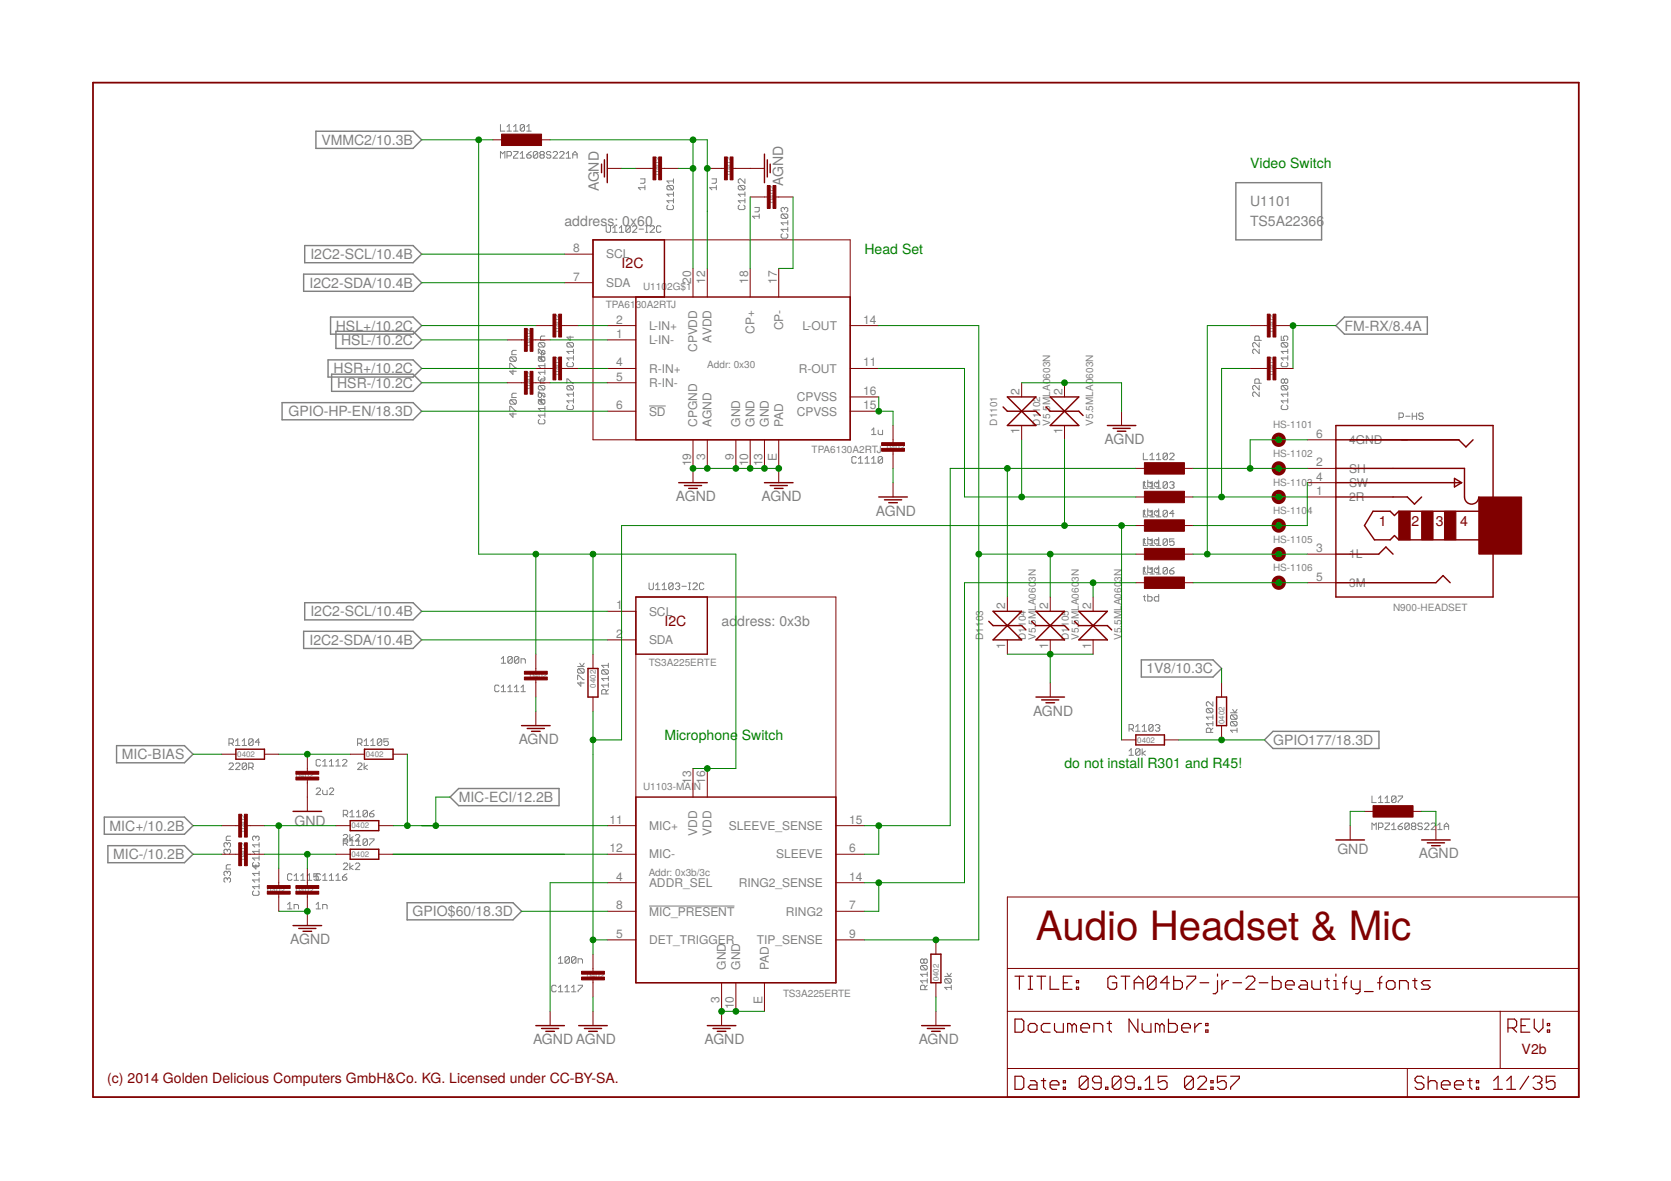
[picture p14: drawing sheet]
<svg xmlns="http://www.w3.org/2000/svg" width="297mm" height="210mm" viewBox="0 0 297 210" stroke-linecap="round" stroke-linejoin="round" font-family="sans-serif">
<defs><g id="words">
<text font-size="7.2" fill="#800000" x="184.1" y="167.1">Audio Headset &amp; Mic</text>
<g font-size="2.5" fill="#808080">
<text x="57.1" y="25.7">VMMC2/10.3B</text>
<text x="106.4" y="34" transform="rotate(-90 106.4 34)">AGND</text>
<text x="139.2" y="33" transform="rotate(-90 139.2 33)">AGND</text>
<text x="100.3" y="40.1">address: 0x60</text>
<text x="222.2" y="40.1">TS5A22366</text>
<text x="222.2" y="36.5">U1101</text>
<text x="55.2" y="46.1">I2C2-SCL/10.4B</text>
<text x="55" y="51.1">I2C2-SDA/10.4B</text>
<text x="59.7" y="58.8">HSL+/10.2C</text>
<text x="239" y="58.8">FM-RX/8.4A</text>
<text x="60.7" y="61.3">HSL-/10.2C</text>
<text x="59.3" y="66.4">HSR+/10.2C</text>
<text x="59.9" y="68.9">HSR-/10.2C</text>
<text x="51.3" y="74">GPIO-HP-EN/18.3D</text>
<text x="196.3" y="78.9">AGND</text>
<text x="120.1" y="89.1">AGND</text>
<text x="135.4" y="89.1">AGND</text>
<text x="155.7" y="91.6">AGND</text>
<text x="55.2" y="109.5">I2C2-SCL/10.4B</text>
<text x="128.3" y="111.2">ad</text>
<text x="131.1" y="111.2">dress: 0x3b</text>
<text x="55" y="114.6">I2C2-SDA/10.4B</text>
<text x="203.8" y="119.7">1V8/10.3C</text>
<text x="183.6" y="127.2">AGND</text>
<text x="21.7" y="134.9">MIC-BIAS</text>
<text x="92.2" y="132.3">AGND</text>
<text x="226.3" y="132.4">GPIO177/18.3D</text>
<text x="81.5" y="142.5">MIC-ECI/12.2B</text>
<text x="19.5" y="147.6">MIC+/10.2B</text>
<text x="52.3" y="146.7">GND</text>
<text x="20.1" y="152.7">MIC-/10.2B</text>
<text x="237.7" y="151.8">GND</text>
<text x="252.2" y="152.6">AGND</text>
<text x="51.6" y="167.8">AGND</text>
<text x="73.4" y="162.9">GPIO$60/18.3D</text>
<text x="94.7" y="185.6">AGND AGND</text>
<text x="125.2" y="185.6">AGND</text>
<text x="163.3" y="185.6">AGND</text>
</g>
<g font-size="2.5" fill="#008000">
<text x="222.2" y="29.9">Video Switch</text>
<text x="153.7" y="45.2">Head Set</text>
<text x="118.1" y="131.5">Microphone</text>
<text x="131.9" y="131.5">Switch</text>
<text x="189.2" y="136.6">do not install R301 and R45!</text>
</g>
<g font-size="2.5" fill="#800000">
<text x="110.5" y="47.7">I2C</text>
<text x="245.1" y="93.4">1</text>
<text x="250.9" y="93.4">2</text>
<text x="255.2" y="93.4">3</text>
<text x="259.6" y="93.4">4</text>
<text x="118.1" y="111.2">I2C</text>
<text x="270.5" y="187.4">V2b</text>
<text x="19.1" y="192.4">(c) 2014 Golden Delicious Computers GmbH&amp;Co. KG. Licensed under CC-BY-SA.</text>
</g>
<g font-size="2.1" fill="#808080">
<text x="101.9" y="44.8">8</text>
<text x="107.8" y="45.9">SCL</text>
<text x="101.9" y="49.9">7</text>
<text x="107.8" y="51">SDA</text>
<text x="122.8" y="50.4" transform="rotate(-90 122.8 50.4)">20</text>
<text x="125.4" y="50.4" transform="rotate(-90 125.4 50.4)">12</text>
<text x="133" y="50.4" transform="rotate(-90 133 50.4)">18</text>
<text x="138.1" y="50.4" transform="rotate(-90 138.1 50.4)">17</text>
<text x="109.5" y="57.5">2</text>
<text x="115.4" y="58.6">L-IN+</text>
<text x="134.1" y="59.3" transform="rotate(-90 134.1 59.3)">CP+</text>
<text x="139.2" y="58.7" transform="rotate(-90 139.2 58.7)">CP-</text>
<text x="142.6" y="58.6">L-OUT</text>
<text x="153.5" y="57.5">14</text>
<text x="109.5" y="60">1</text>
<text x="109.5" y="65.1">4</text>
<text x="115.4" y="61.2">L-IN-</text>
<text x="124" y="62.6" transform="rotate(-90 124 62.6)">CPVDD</text>
<text x="126.5" y="60.9" transform="rotate(-90 126.5 60.9)">AVDD</text>
<text x="153.5" y="65.1">11</text>
<text x="109.5" y="67.7">5</text>
<text x="115.4" y="66.2">R-IN+</text>
<text x="115.4" y="68.8">R-IN-</text>
<text x="141.7" y="71.3">CPVSS</text>
<text x="142" y="66.2">R-OUT</text>
<text x="153.5" y="70.2">16</text>
<text x="181.2" y="70.2" transform="rotate(-90 181.2 70.2)">2</text>
<text x="188.9" y="70.2" transform="rotate(-90 188.9 70.2)">2</text>
<text x="109.5" y="72.7">6</text>
<text x="115.4" y="73.9">SD</text>
<text x="124" y="75.8" transform="rotate(-90 124 75.8)">CPGND</text>
<text x="126.5" y="75.8" transform="rotate(-90 126.5 75.8)">AGND</text>
<text x="131.6" y="75.8" transform="rotate(-90 131.6 75.8)">GND</text>
<text x="134.1" y="75.8" transform="rotate(-90 134.1 75.8)">GND</text>
<text x="136.7" y="75.8" transform="rotate(-90 136.7 75.8)">GND</text>
<text x="139.2" y="75.8" transform="rotate(-90 139.2 75.8)">PAD</text>
<text x="141.7" y="73.9">CPVSS</text>
<text x="153.5" y="72.7">15</text>
<text x="181.2" y="77.2" transform="rotate(-90 181.2 77.2)">1</text>
<text x="188.9" y="77.2" transform="rotate(-90 188.9 77.2)">1</text>
<text x="234" y="77.8">6</text>
<text x="122.8" y="82.9" transform="rotate(-90 122.8 82.9)">19</text>
<text x="125.4" y="81.7" transform="rotate(-90 125.4 81.7)">3</text>
<text x="130.5" y="81.7" transform="rotate(-90 130.5 81.7)">9</text>
<text x="133" y="82.9" transform="rotate(-90 133 82.9)">10</text>
<text x="135.5" y="82.9" transform="rotate(-90 135.5 82.9)">13</text>
<text x="138.1" y="81.9" transform="rotate(-90 138.1 81.9)">E</text>
<text x="234" y="82.9">2</text>
<text x="239.8" y="78.9">4GND</text>
<text x="234" y="88">1</text>
<text x="234" y="85.4">4</text>
<text x="239.8" y="89.1">2R</text>
<text x="239.8" y="84">SH</text>
<text x="239.8" y="86.6">SW</text>
<text x="234" y="98.1">3</text>
<text x="239.8" y="99.3">1L</text>
<text x="234" y="103.2">5</text>
<text x="239.8" y="104.3">3M</text>
<text x="109.5" y="108.3">1</text>
<text x="109.5" y="113.4">2</text>
<text x="115.4" y="109.4">SCL</text>
<text x="178.7" y="108.3" transform="rotate(-90 178.7 108.3)">2</text>
<text x="186.3" y="108.3" transform="rotate(-90 186.3 108.3)">2</text>
<text x="193.9" y="108.3" transform="rotate(-90 193.9 108.3)">2</text>
<text x="115.4" y="114.5">SDA</text>
<text x="178.7" y="115.3" transform="rotate(-90 178.7 115.3)">1</text>
<text x="186.3" y="115.3" transform="rotate(-90 186.3 115.3)">1</text>
<text x="193.9" y="115.3" transform="rotate(-90 193.9 115.3)">1</text>
<text x="122.8" y="139.3" transform="rotate(-90 122.8 139.3)">13</text>
<text x="125.4" y="139.3" transform="rotate(-90 125.4 139.3)">16</text>
<text x="108.3" y="146.4">11</text>
<text x="115.4" y="147.5">MIC+</text>
<text x="124" y="148.5" transform="rotate(-90 124 148.5)">VDD</text>
<text x="126.5" y="148.5" transform="rotate(-90 126.5 148.5)">VDD</text>
<text x="129.6" y="147.5">SLEEVE_SENSE</text>
<text x="150.9" y="146.4">15</text>
<text x="108.3" y="151.5">12</text>
<text x="115.4" y="152.6">MIC-</text>
<text x="138" y="152.6">SLEEVE</text>
<text x="150.9" y="151.5">6</text>
<text x="109.5" y="156.5">4</text>
<text x="109.5" y="161.6">8</text>
<text x="115.4" y="157.7">ADDR_SEL</text>
<text x="131.3" y="157.7">RING2_SENSE</text>
<text x="150.9" y="161.6">7</text>
<text x="150.9" y="156.5">14</text>
<text x="109.5" y="166.7">5</text>
<text x="115.4" y="167.8">DET_TRIGGER</text>
<text x="115.4" y="162.7">MIC_PRESENT</text>
<text x="134.5" y="167.8">TIP_SENSE</text>
<text x="139.7" y="162.7">RING2</text>
<text x="150.9" y="166.7">9</text>
<text x="129" y="172.3" transform="rotate(-90 129 172.3)">GND</text>
<text x="131.6" y="172.3" transform="rotate(-90 131.6 172.3)">GND</text>
<text x="136.7" y="172.3" transform="rotate(-90 136.7 172.3)">PAD</text>
<text x="127.9" y="178.2" transform="rotate(-90 127.9 178.2)">3</text>
<text x="130.5" y="179.4" transform="rotate(-90 130.5 179.4)">10</text>
<text x="135.5" y="178.4" transform="rotate(-90 135.5 178.4)">E</text>
</g>
<g font-size="1.8" fill="#808080">
<text x="114.3" y="51.5">U110</text>
<text x="118.6" y="51.5">2G$1</text>
<text x="107.7" y="54.8">TPA6130A2RTJ</text>
<text x="125.7" y="65.5">Addr: 0x30</text>
<text x="177.3" y="75.6" transform="rotate(-90 177.3 75.6)">D1101</text>
<text x="184.9" y="75.6" transform="rotate(-90 184.9 75.6)">D1102</text>
<text x="186.7" y="75.6" transform="rotate(-90 186.7 75.6)">V5.5MLA0603N</text>
<text x="194.3" y="75.6" transform="rotate(-90 194.3 75.6)">V5.5MLA0603N</text>
<text x="226.3" y="76.1">HS-1101</text>
<text x="144.3" y="80.5">TPA6130A2RTJ</text>
<text x="226.3" y="81.2">HS-1102</text>
<text x="226.3" y="86.3">HS-1103</text>
<text x="226.3" y="91.4">HS-1104</text>
<text x="226.3" y="101.5">HS-1106</text>
<text x="226.3" y="96.5">HS-1105</text>
<text x="184.1" y="103.4" transform="rotate(-90 184.1 103.4)">3N</text>
<text x="191.8" y="103.4" transform="rotate(-90 191.8 103.4)">3N</text>
<text x="199.4" y="103.4" transform="rotate(-90 199.4 103.4)">3N</text>
<text x="174.7" y="113.7" transform="rotate(-90 174.7 113.7)">D1103</text>
<text x="182.4" y="113.7" transform="rotate(-90 182.4 113.7)">D1104</text>
<text x="184.1" y="113.7" transform="rotate(-90 184.1 113.7)">V5.5MLA060</text>
<text x="190" y="113.7" transform="rotate(-90 190 113.7)">D1105</text>
<text x="191.8" y="113.7" transform="rotate(-90 191.8 113.7)">V5.5MLA060</text>
<text x="199.4" y="113.7" transform="rotate(-90 199.4 113.7)">V5.5MLA060</text>
<text x="247.6" y="108.6">N900-HEADSET</text>
<text x="115.3" y="118.3">TS3A225ERTE</text>
<text x="114.3" y="140.4">U1103-MAI</text>
<text x="123.3" y="140.4">N</text>
<text x="115.3" y="155.6">Addr: 0x3b/3c</text>
<text x="139.2" y="177.2">TS3A225ERTE</text>
</g>
<g font-size="1.4" fill="#808080">
<text x="117.4" y="31" transform="rotate(-90 117.4 31)">0402</text>
<text x="130" y="31" transform="rotate(-90 130 31)">0402</text>
<text x="137.7" y="36.1" transform="rotate(-90 137.7 36.1)">0402</text>
<text x="99.6" y="59" transform="rotate(-90 99.6 59)">0402</text>
<text x="226.6" y="59" transform="rotate(-90 226.6 59)">0402</text>
<text x="94.5" y="61.5" transform="rotate(-90 94.5 61.5)">0402</text>
<text x="94.5" y="69.1" transform="rotate(-90 94.5 69.1)">0402</text>
<text x="99.6" y="66.6" transform="rotate(-90 99.6 66.6)">0402</text>
<text x="226.6" y="66.6" transform="rotate(-90 226.6 66.6)">0402</text>
<text x="157.6" y="80">0402</text>
<text x="94.2" y="120.6">0402</text>
<text x="105.9" y="122.2" transform="rotate(-90 105.9 122.2)">0402</text>
<text x="217.7" y="128.7" transform="rotate(-90 217.7 128.7)">0402</text>
<text x="42.2" y="134.6">0402</text>
<text x="65" y="134.6">0402</text>
<text x="202.2" y="132">0402</text>
<text x="52.6" y="138.4">0402</text>
<text x="43.7" y="147.8" transform="rotate(-90 43.7 147.8)">0402</text>
<text x="62.5" y="147.2">0402</text>
<text x="43.7" y="152.9" transform="rotate(-90 43.7 152.9)">0402</text>
<text x="62.5" y="152.3">0402</text>
<text x="47.5" y="158.7">0402</text>
<text x="52.6" y="158.7">0402</text>
<text x="104.3" y="173.9">0402</text>
<text x="166.9" y="174.4" transform="rotate(-90 166.9 174.4)">0402</text>
</g>
</g></defs>
<g fill="none" stroke="#808080" stroke-width=".25">
<path d="M56.2 23.3h17.2l1.6 1.5-1.6 1.6h-17.2zM219.7 32.5h15.2v10.1h-15.2zM54 48.7h19.4l1.6 1.5-1.6 1.6h-19.4zM54.2 43.6h19.2l1.6 1.6-1.6 1.5h-19.2zM58.8 56.3h14.6l1.6 1.6-1.6 1.5h-14.6zM59.7 58.9h13.7l1.6 1.5-1.6 1.5h-13.7zM237.5 57.9l1.5-1.6h14.7v3.1h-14.7zM50.1 71.6h23.3l1.6 1.5-1.6 1.5h-23.3zM58.3 64h15.1l1.6 1.5-1.6 1.5h-15.1zM58.9 66.5h14.5l1.6 1.5-1.6 1.6h-14.5zM54 112.2h19.4l1.6 1.5-1.6 1.6h-19.4zM54.2 107.1h19.2l1.6 1.5-1.6 1.6h-19.2z"/>
<path d="M202.9 117.3h12.7l1.5 1.5-1.5 1.5h-12.7zM20.7 132.5h12.1l1.5 1.5-1.5 1.6h-12.1zM224.8 131.5l1.5-1.5h18.8v3h-18.8zM18.5 145.2h14.3l1.5 1.5-1.5 1.6h-14.3zM19.2 150.3h13.6l1.5 1.5-1.5 1.5h-13.6zM80 141.7l1.5-1.6h17.9v3.1h-17.9zM72.4 160.4h18.8l1.5 1.6-1.5 1.5h-18.8z"/>
</g>
<g fill="none" stroke="#808080" stroke-width=".18">
<path d="M89 22.1v1.2h.7M89 28.1v-1.2l.3 .4 .4-.4v1.2M90.1 27.7h.6l.2-.2v-.4l-.2-.2h-.6v1.2M90.1 23.3h.8M90.1 22.5l.4-.4v1.2M91.3 26.9h.8v.2l-.8 .8v.2h.8M91.3 23.3h.8M91.3 22.5l.4-.4v1.2M92.5 28.1h.7M92.5 27.3l.4-.4v1.2M93.2 22.3v.8l-.2 .2h-.3l-.2-.2M93.2 22.3l-.2-.2h-.3l-.2 .2v.8"/>
<path d="M93.2 22.3l-.7 .8M93.6 27.5h.6l.2 .2v.2l-.2 .2h-.4l-.2-.2zM93.6 23.3h.8M93.6 22.5l.4-.4v1.2M94.4 26.9l-.8 .6M95.6 27.1l-.2-.2h-.4l-.2 .2v.8M95.6 27.1v.8l-.2 .2h-.4l-.2-.2M95.6 27.1l-.8 .8M96.2 27.5l-.2-.2 .2-.4h.4l.2 .2-.2 .4M96.2 27.5l-.2 .2 .2 .4h.4l.2-.2-.2-.4M96.2 27.5h.4M97.9 27.1l-.2-.2h-.4l-.2 .2v.2l.2 .2h.4l.2 .2-.2 .4h-.4l-.2-.2"/>
<path d="M98.3 27.1l.2-.2h.4l.2 .2v.2l-.8 .8h.8M99.5 27.1l.2-.2h.4l.2 .2v.2l-.8 .8h.8M100.6 28.1h.8M100.6 27.3l.4-.4v1.2M101.8 27.5h.8M101.8 28.1v-.8l.4-.4 .4 .4v.8M113.9 31.8h.7v.6l-.2 .2h-.5M114.6 33.4h-1.1l.4 .3M114.6 33v.7M118.7 36.5l-.1 .2v.4l.1 .2h.8l.2-.2v-.4l-.2-.2M118.7 33l-.1 .1v.4l.1 .2h.8M118.7 33h.8l.2 .1v.4l-.2 .2"/>
<path d="M118.7 33l.8 .7M119.7 31.8v.8M119.7 34.1v.8M119.7 35.3v.8M119.7 35.7h-1.1l.3 .4M119.7 34.5h-1.1l.3 .4M119.7 32.2h-1.1l.3 .4M126.6 31.8h.7v.6l-.2 .2h-.5M127.3 33.4h-1.1l.4 .3M127.3 33v.7M131.4 36.5l-.2 .2v.4l.2 .2h.8l.2-.2v-.4l-.2-.2M131.4 33l-.2 .1v.4l.2 .2h.8"/>
<path d="M131.4 33h.8l.2 .1v.4l-.2 .2M131.4 33l.8 .7M132.4 31.8v.8l-.8-.8-.4 .2v.4l.2 .2M132.4 35.7h-1.2l.4 .4M132.4 34.5h-1.2l.4 .4M132.4 34.1v.8M132.4 35.3v.8M134.2 36.9h.8v.6l-.3 .2h-.5M135 38.4h-1.2l.4 .4M135 38v.8M139.1 38l-.2 .2v.4l.2 .2h.7M139.1 38h.7l.2 .2v.4l-.2 .2"/>
<path d="M139.1 38l.7 .8M139.4 37.1l-.1-.2-.4 .2v.4l.2 .2M139.4 37.1l.2-.2 .4 .2v.4l-.2 .2M139.4 37.1v.2M140 39.2v.8M140 39.6h-1.1l.4 .4M96.9 59.7h-.6l-.2 .2v.6h.8M101.3 59.7v.8l-.5-.6h1.1M107.8 40.1v1l.1 .2h.4l.2-.2v-1M108.9 41.3h.8M108.9 40.5l.4-.4v1.2M110.1 41.3h.8"/>
<path d="M110.1 40.5l.4-.4v1.2M112 40.3v.8l-.2 .2h-.3l-.2-.2M112 40.3l-.2-.2h-.3l-.2 .2v.8M112 40.3l-.7 .8M112.4 40.3l.2-.2h.4l.2 .2v.2l-.8 .8h.8M113.6 40.7h.8M114.8 41.3h.3M114.8 40.1h.3M115 40.1v1.2M115.5 40.3l.2-.2h.4l.2 .2v.2l-.8 .8h.8M117.5 40.3l-.2-.2h-.4l-.2 .2v.8l.2 .2h.4l.2-.2M139.1 41.6l-.2 .1v.4l.2 .2h.7l.2-.2v-.4l-.2-.1"/>
<path d="M140 40.4v.7M140 40.8h-1.1l.4 .3M227.8 59.7v.8h.5l-.2-.4 .2-.4h.4l.2 .2v.4l-.2 .2M90.6 65.4v-.8h.2l.8 .8h.2M90.6 73v-.8h.2l.8 .8h.2M90.8 63.4h.8l.2 .2v.4l-.2 .2M90.8 63.4l-.2 .2v.4l.2 .2h.8M90.8 71.1l-.2 .1v.4l.2 .2h.8M90.8 71.1h.8l.2 .1v.4l-.2 .2M90.8 63.4l.8 .8M90.8 71.1l.8 .7M91.2 65.8v.7l-.6-.5h1.2"/>
<path d="M91.2 73.4v.8l-.6-.6h1.2M91.8 62.3h-.6l-.2 .2v.5h.8M91.8 69.9h-.6l-.2 .2v.6h.8M95.7 62.8v-.7h.2l.8 .7h.2M95.7 63.6l.2-.2 .8 .8h-.8l-.2-.2zM95.7 70.1l.2-.2h.8l.2 .2v.4M95.7 62.3l.6 .7M95.9 60.9l-.2 .2v.4l.2 .2h.8M95.9 67l-.2 .1v.4l.2 .2h.8l.2-.2v-.4l-.2-.1M95.9 68.5l-.2 .2v.4l.2 .2h.8M95.9 71.1l-.2 .1v.4l.2 .2h.8M95.9 74.5l-.2 .3v.3l.2 .2h.8l.2-.2v-.3l-.2-.3"/>
<path d="M95.9 60.9h.8l.2 .2v.4l-.2 .2M95.9 68.5h.8l.2 .2v.4l-.2 .2M95.9 71.1h.8l.2 .1v.4l-.2 .2M95.9 60.9l.8 .8M95.9 68.5l.8 .8M95.9 71.1l.8 .7M96.3 63.2v.8l-.6-.6h1.2M96.3 69.9v.6l-.4 .2-.2-.2v-.8h.2l.8 .8h.2M96.3 70.8v.8l-.6-.6h1.2M96.7 63.4l.2 .2v.4l-.2 .2M96.9 62.8v-.3l-.4-.2-.2 .2v.5M96.9 64.6v.8"/>
<path d="M96.9 65.8v.7M96.9 72.2v.8M96.9 73.4v.8M96.9 67.4h-.6l-.2 .1v.6h.8M96.9 62.8l-.2 .2h-.4M96.9 66.2h-1.2l.4 .3M96.9 65h-1.2l.4 .4M96.9 73.8h-1.2l.4 .4M96.9 72.6h-1.2l.4 .4M96.9 70.5l-.2 .2M100.8 68.1v-.7h.2l.7 .7h.2M101 60.9l-.2 .2v.4l.2 .2h.7"/>
<path d="M101 60.9h.7l.2 .2v.4l-.2 .2M101 64.4l-.2 .2v.4l.2 .2h.7l.2-.2v-.4l-.2-.2M101 72l-.2 .2v.4l.2 .2h.7l.2-.2v-.4l-.2-.2M101 68.5l-.2 .2v.4l.2 .2h.7M101 68.5h.7l.2 .2v.4l-.2 .2M101 60.9l.7 .8M101 68.5l.7 .8M101.9 62.1v.7M101.9 63.2v.8M101.9 69.7v.8M101.9 70.8v.8M101.9 63.6h-1.1l.4 .4"/>
<path d="M101.9 62.5h-1.1l.4 .3M101.9 71.2h-1.1l.4 .4M101.9 70.1h-1.1l.4 .4M115.4 72.2h2.9M154.9 76.5l.4-.4v1.1M154.9 77.2h.8M156.1 76.5v.5l.2 .2h.6v-.7M223.8 62.1v.7l-.7-.7-.4 .2v.4l.2 .1M223.8 60.9v.8l-.7-.8-.4 .2v.4l.2 .2M223.8 60.5v-.6l-.2-.2h-.4l-.1 .2v.6h1.1M223.8 69.7v.8l-.7-.8-.4 .2v.4l.2 .2M223.8 68.5v.8l-.7-.8-.4 .2v.4l.2 .2"/>
<path d="M223.8 68.1v-.6l-.2-.1h-.4l-.1 .1v.6h1.1M227.9 60.9l-.1 .2v.4l.1 .2h.8M227.9 60.9h.8l.2 .2v.4l-.2 .2M227.9 68.5l-.1 .2v.4l.1 .2h.8M227.9 68.5h.8l.2 .2v.4l-.2 .2M227.9 64.4l-.1 .2v.4l.1 .2h.8l.2-.2v-.4l-.2-.2M227.9 72l-.1 .2v.4l.1 .2h.8l.2-.2v-.4l-.2-.2M227.9 60.9l.8 .8M227.9 68.5l.8 .8M228.3 67.5l-.2-.1-.3 .1v.4l.1 .2 .4-.2M228.3 67.5l.2-.1h.2l.2 .1v.4l-.2 .2h-.2l-.2-.2M228.3 67.5v.4"/>
<path d="M228.9 63.6h-1.1l.3 .4M228.9 62.5h-1.1l.3 .3M228.9 71.2h-1.1l.3 .4M228.9 70.1h-1.1l.3 .4M228.9 62.1v.7M228.9 63.2v.8M228.9 69.7v.8M228.9 70.8v.8M248.7 74.2h.6l.2-.2v-.4l-.2-.2h-.6v1.2M249.9 74h.8M251 74h.8M251 73.4v1.2"/>
<path d="M251.8 73.4v1.2M253 73.6l-.2-.2h-.4l-.2 .4 .2 .2h.4l.2 .4-.2 .2h-.4l-.2-.2M152.2 81.3l-.2-.1h-.4l-.2 .1v.8l.2 .2h.4l.2-.2M152.6 82.3h.8M152.6 81.5l.4-.3v1.1M153.8 82.3h.7M153.8 81.5l.4-.3v1.1M154.9 81.5l.4-.3v1.1M154.9 82.3h.8M156.9 81.3l-.2-.1h-.4l-.2 .1v.8M156.9 81.3v.8l-.2 .2h-.4l-.2-.2M156.9 81.3l-.8 .8"/>
<path d="M203.2 85.7h.4M203.2 95.9h.4M203.2 90.8h.4M203.2 80.5v1.2h.8M203.2 85.6v1.2h.8M203.2 90.7v1.2h.8M203.2 95.8v1.1h.8M203.4 85.5v.8l.2 .2M203.4 90.6v.8l.2 .2M203.4 95.7v.8l.2 .2M204 85.7h.6l.2 .2M204 85.3v1.2h.6l.2-.2"/>
<path d="M204 90.4v1.2h.6l.2-.2M204 95.5v1.2h.6l.2-.2M204 95.9h.6l.2 .2M204 90.8h.6l.2 .2M204.4 80.9l.4-.4v1.2M204.4 86l.4-.4v1.2M204.4 91.1l.4-.4v1.2M204.4 96.2l.4-.4v1.1M204.4 81.7h.8M204.4 91.9h.8M204.4 96.9h.8M204.4 86.8h.8"/>
<path d="M205.6 80.9l.4-.4v1.2M205.6 81.7h.8M205.6 91.9h.8M205.6 96.9h.8M205.6 86.8h.8M206 85.7h-.6l-.2 .2v.4l.2 .2h.6M206 85.3v1.5M206 90.4v1.5M206 95.5v1.4M206 90.8h-.6l-.2 .2v.4l.2 .2h.6M206 95.9h-.6l-.2 .2v.4l.2 .2h.6M206 90.7l-.4 .4"/>
<path d="M206 95.8l-.4 .4M206 85.6l-.4 .4M207.5 80.7v.8l-.2 .2h-.4l-.1-.2M207.5 80.7l-.2-.2h-.4l-.1 .2v.8M207.5 85.8l-.2-.2h-.4l-.1 .2v.8M207.5 90.9l-.2-.2h-.4l-.1 .2v.8M207.5 96l-.2-.2h-.4l-.1 .2v.8M207.5 85.8v.8l-.2 .2h-.4l-.1-.2M207.5 90.9v.8l-.2 .2h-.4l-.1-.2M207.5 96v.8l-.2 .1h-.4l-.1-.1M207.5 80.7l-.7 .8M207.5 90.9l-.7 .8"/>
<path d="M207.5 96l-.7 .8M207.5 85.8l-.7 .8M207.9 80.7l.2-.2h.4l.2 .2v.2l-.8 .8h.8M207.9 85.8l.2-.2h.4l.2 .2v.2l-.2 .2M208.3 86.2h.2M208.5 86.2l.2 .2v.2l-.2 .2h-.4l-.2-.2M208.7 95.8h-.8v.6l.4-.2 .4 .2v.4l-.2 .1h-.4l-.2-.1M208.7 91.3h-.8l.6-.6v1.2M89.1 117.1l.4-.4v1.2M89.1 117.9h.8M91.1 116.9v.8l-.2 .2h-.4l-.2-.2M91.1 116.9l-.2-.2h-.4l-.2 .2v.8"/>
<path d="M91.1 116.9l-.8 .8M92.2 116.9v.8l-.2 .2h-.4l-.2-.2M92.2 116.9l-.2-.2h-.4l-.2 .2v.8M92.2 116.9l-.8 .8M92.6 117.9v-.8h.6l.2 .2v.6M102.7 118.5h1.1M102.9 118.9l-.2 .1v.4l.2 .2h.8M102.9 118.9h.8l.1 .1v.4l-.1 .2M102.9 118.9l.8 .7M103.1 117.9l.3 .6 .4-.6M107.2 119l-.2 .2v.4l.2 .2h.7M107.2 119h.7l.2 .2v.4l-.2 .2"/>
<path d="M107.2 119l.7 .8M108.1 117.9v.8M108.1 118.3h-1.1l.4 .4M115.4 103.6v1l.2 .2h.4l.1-.2v-1M116.5 104.8h.8M116.5 104l.4-.4v1.2M117.7 104.8h.8M117.7 104l.4-.4v1.2M119.7 103.8v.8l-.2 .2h-.4l-.2-.2M119.7 103.8l-.2-.2h-.4l-.2 .2v.8M119.7 103.8l-.8 .8M120.1 103.8l.1-.2h.4l.2 .2-.2 .4"/>
<path d="M120.4 104.2h.2M120.6 104.2l.2 .2-.2 .4h-.4l-.1-.2M121.2 104.2h.8M122.4 104.8h.4M122.4 103.6h.4M122.6 103.6v1.2M123.2 103.8l.2-.2h.3l.3 .2v.2l-.8 .8h.8M125.1 103.8l-.2-.2h-.4l-.2 .2v.8l.2 .2h.4l.2-.2M203.2 101h.4M203.2 106h.4M203.2 100.9v1.1h.8M203.4 100.8v.8l.2 .1"/>
<path d="M203.4 105.9v.7l.2 .2M204 100.6v1.1h.6l.2-.1M204 105.6v1.2h.6l.2-.2v-.4l-.2-.2h-.6M204 101h.6l.2 .2M204.4 101.2l.4-.3v1.1M204.4 102h.8M205.6 102h.8M206 100.6v1.4M206 105.6v1.2h-.6l-.2-.2v-.4l.2-.2h.6M206 101h-.6l-.2 .2v.4l.2 .1h.6M206 100.9l-.4 .3M207.5 101l-.2-.1h-.4l-.1 .1v.8"/>
<path d="M207.5 101v.8l-.2 .2h-.4l-.1-.2M207.5 101l-.7 .8M207.9 101.4h.6l.2 .4-.2 .2h-.4l-.2-.2zM208.7 100.9l-.8 .5M40.7 135.8l.2-.2h.4l.2 .2v.2l-.8 .8h.8M40.7 132.1h.6l.2-.2v-.4l-.2-.2h-.6v1.2M41.1 132.1l.4 .4M41.9 135.8l.2-.2h.4l.2 .2v.2l-.8 .8h.8M41.9 132.5h.8M41.9 131.7l.4-.4v1.2M43.1 132.5h.7M43.1 131.7l.3-.4v1.2"/>
<path d="M43.8 135.8v.8l-.2 .2h-.4l-.1-.2M43.8 135.8l-.2-.2h-.4l-.1 .2v.8M43.8 135.8l-.7 .8M44.2 136.4h.6l.2-.2v-.4l-.2-.2h-.6v1.2M44.6 136.4l.4 .4M45 131.5l-.2-.2h-.4l-.2 .2v.8M45 131.5v.8l-.2 .2h-.4l-.2-.2M45 131.5l-.8 .8M46.2 131.9h-.8l.6-.6v1.2M57 135.2l-.2-.2h-.4l-.2 .2v.8l.2 .1h.4l.2-.1M57.4 135.4l.4-.4v1.1M57.4 136.1h.7"/>
<path d="M58.5 135.4l.4-.4v1.1M58.5 136.1h.8M59.7 135.4l.4-.4v1.1M59.7 136.1h.8M60.9 135.2l.2-.2h.4l.2 .2v.2l-.8 .7h.8M63.6 135.8l.2-.2h.4l.1 .2v.2l-.7 .8h.7M63.6 132.1h.6l.1-.2v-.4l-.1-.2h-.6v1.2M63.9 132.1l.4 .4M64.7 135.6v1.2M64.7 131.7l.4-.4v1.2M64.7 132.5h.8M65.3 136l-.6 .4 .6 .4"/>
<path d="M65.9 131.7l.4-.4v1.2M65.9 132.5h.8M67.9 131.5l-.3-.2h-.3l-.2 .2v.8M67.9 131.5v.8l-.3 .2h-.3l-.2-.2M67.9 131.5l-.8 .8M69 131.3h-.8v.6l.4-.2h.2l.2 .2v.4l-.2 .2h-.4l-.2-.2M88.7 122l-.2-.2h-.4l-.2 .2v.7l.2 .2h.4l.2-.2M89.1 122.2l.4-.4v1.1M89.1 122.9h.8M90.3 122.9h.8M90.3 122.2l.4-.4v1.1M91.4 122.9h.8"/>
<path d="M91.4 122.2l.4-.4v1.1M92.6 122.9h.8M92.6 122.2l.4-.4v1.1M102.7 120.8v-.8h.2l.8 .8h.1M103.3 121.2v.8l-.6-.6h1.1M107.7 123.3v-.6l-.2-.1h-.3l-.2 .1v.6h1.1M108.1 121.8h-1.1l.4 .4M108.1 122.6l-.4 .3M108.1 120.2v.8M108.1 121.4v.8M108.1 120.6h-1.1l.4 .4M200.7 133.5l.4-.4v1.1"/>
<path d="M200.7 134.2h.8M200.7 129.6h.6l.2-.2v-.4l-.2-.2h-.6v1.2M201.1 129.6l.4 .4M201.9 129.2l.4-.4v1.2M201.9 130h.7M202.6 133.3v.7l-.1 .2h-.4l-.2-.2M202.6 133.3l-.1-.2h-.4l-.2 .2v.7M202.6 133.3l-.7 .7M203 133.1v1.1M203 129.2l.4-.4v1.2M203 130h.8M203.6 133.5l-.6 .4 .6 .3"/>
<path d="M205 129l-.2-.2h-.4l-.2 .2v.8M205 129v.8l-.2 .2h-.4l-.2-.2M205 129l-.8 .8M205.4 129l.2-.2h.4l.2 .2v.2l-.2 .2M205.8 129.4h.2M206 129.4l.2 .2-.2 .4h-.4l-.2-.2M214.6 125.9l-.2 .2v.4l.2 .2h.8M214.6 125.9h.8l.2 .2v.4l-.2 .2M214.6 125.9l.8 .8M215.2 130.2v-.6l-.2-.2h-.4l-.2 .2v.6h1.2M215.6 124.7v.8l-.8-.8-.4 .2v.4l.2 .2M215.6 129.4l-.4 .4"/>
<path d="M215.6 128.6h-1.2l.4 .4M215.6 127.1v.7M215.6 128.2v.8M215.6 127.5h-1.2l.4 .3M218.7 126.7h1.2M218.9 127.1h.8l.2 .2v.4l-.2 .1M218.9 128.2h.8l.2 .2v.4l-.2 .2M218.9 128.2l-.2 .2v.4l.2 .2h.8M218.9 127.1l-.2 .2v.4l.2 .1h.8M218.9 128.2l.8 .8M218.9 127.1l.8 .7M219.1 126.1l.4 .6 .4-.6"/>
<path d="M219.9 129.8h-1.2l.4 .4M219.9 129.4v.8M40.4 151.1l-.2-.2h-.2l-.2 .2v.4l.2 .2M40.4 150l-.2-.2h-.2l-.2 .2v.3l.2 .3M40.4 155l-.2-.1h-.2l-.2 .1v.4l.2 .2M40.4 156.2l-.2-.2h-.2l-.2 .2v.4l.2 .2M40.4 151.1l.2-.2 .4 .2v.4l-.2 .2M40.4 150v.2M40.4 151.1v.2M40.4 155v.2M40.4 156.2v.2M40.4 150l.2-.2 .4 .2v.3l-.2 .3"/>
<path d="M40.4 155l.2-.1 .4 .1v.4l-.2 .2M40.4 156.2l.2-.2 .4 .2v.4l-.2 .2M41 148.6h-.6l-.2 .2v.6h.8M41 153.7h-.6l-.2 .2v.6h.8M45.1 153.3l-.2 .2v.4l.2 .2h.8l.2-.2v-.4l-.2-.2M45.1 158.3l-.2 .3v.3l.2 .2h.8l.2-.2v-.3l-.2-.3M45.5 148.8l-.2-.2h-.2l-.2 .2v.4l.2 .2M45.5 148.8l.2-.2 .4 .2v.4l-.2 .2M45.5 148.8v.2M45.5 153.7v.8l-.6-.6h1.2M46.1 149.8v.8M46.1 150.9v.8"/>
<path d="M46.1 152.1v.8M46.1 154.9v.7M46.1 156v.8M46.1 157.2v.8M46.1 152.5h-1.2l.4 .4M46.1 151.3h-1.2l.4 .4M46.1 150.2h-1.2l.4 .4M46.1 157.6h-1.2l.4 .4M46.1 156.4h-1.2l.4 .4M46.1 155.2h-1.2l.4 .4M51.9 155.5l-.2-.2h-.4l-.2 .2v.8l.2 .2h.4l.2-.2M52.3 156.5h.8"/>
<path d="M52.3 155.7l.4-.4v1.2M53.5 156.5h.7M53.5 155.7l.3-.4v1.2M54.6 156.5h.8M54.6 155.7l.4-.4v1.2M55.8 156.3l.2 .2h.8l.2-.2M56.2 140.3l.2-.2h.4l.2 .2v.1l-.8 .8h.8M56.4 155.3l-.2 .2v.8l.2 .2 .2-.2v-.4l-.2-.2-.6 .2v-.6h1l.2 .2M57.4 140.4v.6l.2 .2h.5v-.8M57.4 156.5h.7M57.4 155.7l.4-.4v1.2M58.5 140.3l.2-.2h.4l.2 .2v.1l-.8 .8h.8"/>
<path d="M58.5 156.5h.8M58.5 155.7l.4-.4v1.2M59.7 156.5h.8M59.7 155.7l.4-.4v1.2M60.9 155.9h.6l.2 .4-.2 .2h-.4l-.2-.2zM61 148.5l.2-.2h.4l.2 .2v.2l-.8 .8h.8M61 144.8h.6l.2-.2v-.4l-.2-.2h-.6v1.2M61 149.9h.6l.2-.2v-.4l-.2-.2h-.6v1.2M61 153.6l.2-.2h.4l.2 .2v.2l-.8 .8h.8M61.4 144.8l.4 .4M61.4 149.9l.4 .4M61.7 155.3l-.8 .6"/>
<path d="M62.2 148.3v1.2l.4-.4v1.2M62.2 153.4v1.2M62.2 144.4l.4-.4v1.2M62.2 145.2h.8M62.2 150.3h.8M62.8 148.7l-.6 .4 .6 .4M62.8 153.8l-.6 .4 .6 .4M63.2 148.5l.2-.2h.4l.1 .2v.2l-.7 .8h.7M63.2 153.6l.2-.2h.4l.1 .2v.2l-.7 .8h.7M63.4 145.2h.7M63.4 144.4l.4-.4v1.2M63.4 149.5l.4-.4v1.2"/>
<path d="M63.4 150.3h.7M65.3 144.2l-.8 .8M65.3 149.3l-.8 .8M65.3 144.2l-.2-.2h-.4l-.2 .2v.8M65.3 144.2v.8l-.2 .2h-.4l-.2-.2M65.3 149.3l-.2-.2h-.4l-.2 .2v.8M65.3 149.3v.8l-.2 .2h-.4l-.2-.2M65.7 144.6h.6l.2 .4-.2 .2h-.4l-.2-.2zM65.7 149.1h.8v.2l-.8 .8v.2M66.5 144l-.4 .2-.4 .4M243.9 141.5v1.1h.7M243.9 147.4v-1.1l.4 .4 .3-.4v1.1"/>
<path d="M245 147.1h.6l.2-.2v-.4l-.2-.2h-.6v1.1M245 142.6h.8M245 141.9l.4-.4v1.1M246.2 146.3h.8v.2l-.8 .8v.1h.8M246.2 142.6h.8M246.2 141.9l.4-.4v1.1M247.4 147.4h.8M247.4 146.7l.4-.4v1.1M248.2 141.7v.8l-.2 .1h-.4l-.2-.1M248.2 141.7l-.2-.2h-.4l-.2 .2v.8M248.2 141.7l-.8 .8M248.5 146.9h.6l.2 .4-.2 .1h-.3l-.3-.1z"/>
<path d="M248.5 141.5h.8v.2l-.8 .8v.1M249.3 146.3l-.8 .6M250.5 146.5l-.2-.2h-.4l-.2 .2v.8M250.5 146.5v.8l-.2 .1h-.4l-.2-.1M250.5 146.5l-.8 .8M251.1 146.9l-.2-.2 .2-.4h.4l.2 .2-.2 .4M251.1 146.9l-.2 .2 .2 .3h.4l.2-.1-.2-.4M251.1 146.9h.4M252.8 146.5l-.2-.2h-.4l-.1 .2 .1 .4h.4l.2 .2-.2 .3h-.4l-.1-.1M253.2 146.5l.2-.2h.4l.2 .2v.2l-.8 .7h.8M254.4 146.5l.2-.2h.4l.2 .2v.2l-.8 .7h.8M255.6 147.4h.7"/>
<path d="M255.6 146.7l.3-.4v1.1M256.7 146.9h.8M256.7 147.4v-.7l.4-.4 .4 .4v.7M51.1 161.5h.8M51.1 160.8l.4-.4v1.1M52.3 161.5v-.7h.6l.2 .2v.5M56.2 160.8l.4-.4v1.1M56.2 161.5h.8M57.4 161.5v-.7h.6l.1 .2v.5M98.9 175.3l-.2-.2h-.4l-.2 .2v.8l.2 .2h.4l.2-.2M99.3 170.4l.4-.4v1.2M99.3 175.5l.4-.4v1.2"/>
<path d="M99.3 171.2h.8M99.3 176.3h.8M100.4 176.3h.8M100.4 175.5l.4-.4v1.2M101.2 170.2v.8l-.2 .2h-.4l-.2-.2M101.2 170.2l-.2-.2h-.4l-.2 .2v.8M101.2 170.2l-.8 .8M101.6 176.3h.8M101.6 175.5l.4-.4v1.2M102.4 170.2v.8l-.2 .2h-.4l-.2-.2M102.4 170.2l-.2-.2h-.4l-.2 .2v.8M102.4 170.2l-.8 .8"/>
<path d="M102.8 171.2v-.8h.6l.1 .2v.6M102.8 175.1h.7v.2l-.7 .8v.2M115.4 161h15.2M163.9 171.6l-.3 .2v.4l.3 .2h.7M163.9 171.6h.7l.2 .2v.4l-.2 .2M163.9 171.6l.7 .8M164.2 170.6l-.2-.2-.4 .2v.4l.3 .2 .3-.2M164.2 170.6l.2-.2 .4 .2v.4l-.2 .2-.4-.2M164.2 170.6v.4M164.4 175.9v-.6l-.2-.2h-.3l-.3 .2v.6h1.2M164.8 175.1l-.4 .4M164.8 174.3h-1.2l.4 .4"/>
<path d="M164.8 172.8v.7M164.8 173.9v.8M164.8 173.2h-1.2l.4 .3M167.9 173.5h1.2M168.1 173.9h.8l.2 .2v.4l-.2 .2M168.1 173.9l-.2 .2v.4l.2 .2h.8M168.1 173.9l.8 .8M168.3 173l.4 .5 .4-.5M169.1 175.5h-1.2l.4 .4M169.1 175.1v.8"/>
</g>
<g fill="none" stroke="#800000" stroke-width=".18">
<path d="M87.6 24.8h2.6M95.2 24.8h2.6M107.9 29.9h2.6M113 29.9h3.1M117.6 29.9h3M125.7 29.9h3.1M130.3 29.9h5.6M133.3 35h3.1M137.9 35h3.1M95.2 57.9h3.1M99.8 57.9h3.1M100.3 45.2h5.1"/>
<path d="M100.3 50.2h5.1M105.4 42.6h45.7v35.6h-45.7zM107.9 57.9h5.1M123.2 47.7v5.1M125.7 47.7v5.1M133.3 47.7v5.1M138.4 47.7v5.1M151.1 57.9h5.1M222.2 57.9h3.1M226.8 57.9h3M90.2 60.4h3M90.2 68h3"/>
<path d="M94.7 60.4h3.1M94.7 68h3.1M95.2 65.5h3.1M99.8 65.5h3.1M107.9 73.1h5.1M107.9 60.4h5.1M107.9 65.5h5.1M107.9 68h5.1M123.2 78.2v7.6M125.7 78.2v5M130.8 78.2v5M133.3 78.2v5"/>
<path d="M135.9 78.2v5M138.4 78.2v7.6M151.1 73.1h5.1M151.1 70.5h5.1M151.1 65.5h5.1M158.7 75.6v3.1M181.6 68v2.5M181.6 75.6v2.6M189.2 68v2.5M189.2 75.6v2.6M199.4 73.1v2.5M222.2 65.5h3.1"/>
<path d="M226.8 65.5h3M232.4 78.2h5.1M158.7 80.2v3M158.7 85.8v2.5M201.9 88.3h2.5M201.9 83.2h2.5M201.9 98.5h2.5M201.9 93.4h2.5M209.5 88.3h2.6M209.5 83.2h2.6M209.5 98.5h2.6M209.5 93.4h2.6"/>
<path d="M232.4 88.3h5.1M232.4 83.2h5.1M232.4 85.8h5.1M232.4 98.5h5.1M95.2 116.3v3M105.4 116.3v2.5M107.9 113.7h5.1M113 106.1h35.6v68.6h-35.6v-66.1h-5.1M179.1 106.1v2.5M179.1 113.7v2.6M186.7 106.1v2.5M186.7 113.7v2.6"/>
<path d="M194.3 106.1v2.5M194.3 113.7v2.6M201.9 103.6h2.5M209.5 103.6h2.6M232.4 103.6h5.1M39.4 134h2.5M47 134h2.6M54.6 134v3.1M54.6 138.6v5.6M62.3 134h2.5M69.9 134h2.5M95.2 120.8v3.1"/>
<path d="M95.2 126.4v2.6M105.4 123.9v2.5M123.2 136.6v5.1M125.7 136.6v5.1M186.7 121.3v2.6M199.4 131.5h2.5M207 131.5h2.5M217.1 121.3v2.6M217.1 129v2.5M39.4 151.8h3M39.4 146.7h3M44 151.8h3"/>
<path d="M44 146.7h3M49.6 154.3v3.1M49.6 158.9v3.1M54.6 154.3v3.1M54.6 158.9v5.6M59.7 151.8h2.6M59.7 146.7h2.6M67.3 151.8h2.6M67.3 146.7h2.6M107.9 156.9h5.1M107.9 151.8h5.1M107.9 146.7h5.1"/>
<path d="M148.6 156.9h5.1M148.6 151.8h5.1M148.6 146.7h5.1M179.1 159.4h101.5v35.6h-101.5zM240 146.7v2.6M242.5 144.2h2.6M250.2 144.2h2.5M255.2 146.7v2.6M97.8 179.7v2.6M105.4 169.6v3M105.4 174.2v3M105.4 179.7v2.6"/>
<path d="M107.9 167h5.1M107.9 162h5.1M128.3 174.7v7.6M130.8 174.7v5M135.9 174.7v5M148.6 167h5.1M148.6 162h5.1M166.4 167v2.6M166.4 174.7v2.5M166.4 179.7v2.6M179.1 179.7h101.5M179.1 172.1h101.5"/>
<path d="M266.7 179.7v10.2M179.1 189.9h101.5M250.2 189.9v5.1"/>
</g>
<path d="M16.5 14.7h264.1v180.3h-264.1z" fill="none" stroke="#800000" stroke-width=".32"/>
<g fill="none" stroke="#800000" stroke-width=".21">
<path d="M180.4 173.5h1.6M181.2 173.5v2.3M182.8 173.5h.8M182.8 175.8h.8M183.2 173.5v2.3M184.3 173.5h1.6M185.1 173.5v2.3M186.7 173.5v2.3h1.5M189 174.7h.8M190.6 173.5h-1.6v2.3h1.6M191.3 175.5h.4v.3h-.4zM191.3 174.3h.4v.4h-.4z"/>
<path d="M198.5 173.9l-.4-.4h-.8l-.4 .4v1.6l.4 .3h.8l.4-.3v-.8h-.8M199.3 173.5h1.5M200.1 173.5v2.3M201.6 175.8v-1.5l.8-.8 .8 .8v1.5M201.6 174.7h1.6M205.5 173.9l-.4-.4h-.8l-.3 .4v1.6M205.5 173.9v1.6l-.4 .3h-.8l-.3-.3M205.5 173.9l-1.5 1.6M207.9 174.7h-1.6l1.2-1.2v2.3M208.6 173.5v2.3h1.2l.4-.3v-.8l-.4-.4h-1.2M211 173.5h1.5v.4l-1.5 1.6v.3M213.3 174.7h1.6"/>
<path d="M216.4 173.1v.4M216.4 174.3v1.9l-.4 .4h-.4M217.2 174.3v1.5M218.4 174.3h-.4l-.8 .8M219.2 174.7h1.5M221.5 173.9l.4-.4h.8l.4 .4v.4l-1.6 1.5h1.6M223.8 174.7h1.6M226.2 173.5v2.3h1.1l.4-.3v-.8l-.4-.4h-1.1M228.5 175.1h1.6v-.4l-.4-.4h-.8l-.4 .4v.8l.4 .3h.8M231.2 174.3h.8l.4 .4v1.1h-1.2l-.4-.3 .4-.4h1.2M233.2 174.3v1.2l.4 .3h1.1v-1.5M235.5 174.3h.8"/>
<path d="M235.9 173.9v1.6l.4 .3M237.1 175.8h.8M237.1 174.3h.4v1.5M237.5 173.1v.4M238.6 174.7h.8M239.4 173.5l-.4 .4v1.9M240.2 174.3v1.2l.4 .3h1.2M241.8 174.3v1.9l-.4 .4h-.4M242.5 176.2h1.6M244.9 174.7h.8M245.7 173.5l-.4 .4v1.9M246.4 174.7l.4-.4h.8l.4 .4v.8l-.4 .3h-.8l-.4-.3z"/>
<path d="M248.8 175.8v-1.5h1.1l.4 .4v1.1M251.1 174.3h.8M251.5 173.9v1.6l.4 .3M254.2 174.3h-1.1l-.4 .4 .4 .4h.8l.3 .4-.3 .3h-1.2M180.4 181.1h1.2l.4 .4v1.6l-.4 .4h-1.2zM180.4 191.3h1.2l.4 .4v1.5l-.4 .4h-1.2zM182.8 182.3l.4-.4h.7l.4 .4v.8l-.4 .4h-.7l-.4-.4zM183.2 192.1h.7l.4 .3v1.2h-1.1l-.4-.4 .4-.4h1.1M185.1 192.1h.8M185.5 191.7v1.5l.4 .4M186.7 192.8h1.5v-.4l-.4-.3h-.8l-.3 .3v.8l.3 .4h.8M186.7 181.9h-1.2l-.4 .4v.8l.4 .4h1.2"/>
<path d="M187.5 181.9v1.2l.3 .4h1.2v-1.6M189 193.2h.4v.4h-.4zM189 192.1h.4v.3h-.4zM190.6 182.3l-.4-.4h-.4v1.6M190.6 182.3l.4-.4 .3 .4v1.2M190.6 182.3v1.2M192.1 182.7h1.6v-.4l-.4-.4h-.8l-.4 .4v.8l.4 .4h.8M193.4 191.7v1.5l-.4 .4h-.7l-.4-.4M193.4 191.7l-.4-.4h-.7l-.4 .4v1.5M193.4 191.7l-1.5 1.5M194.5 183.5v-1.6h1.1l.4 .4v1.2M195.7 192.4h-1.1l-.4-.3v-.4l.4-.4h.8l.3 .4v1.5l-.3 .4h-.8l-.4-.4"/>
<path d="M196.5 193.2h.4v.4h-.4zM196.8 181.9h.8M197.2 181.5v1.6l.4 .4M199.3 191.7v1.5l-.4 .4h-.8l-.4-.4M199.3 191.7l-.4-.4h-.8l-.4 .4v1.5M199.3 191.7l-1.6 1.5M201.6 192.4h-1.2l-.4-.3v-.4l.4-.4h.8l.4 .4v1.5l-.4 .4h-.8l-.4-.4M202.3 181.1v2.4l-1.6-2.4v2.4M202.4 193.2h.4v.4h-.4zM203 181.9v1.2l.4 .4h1.2v-1.6M203.6 193.6h1.5M203.6 192.1l.7-.8v2.3"/>
<path d="M206.2 182.3l-.4-.4h-.4v1.6M206.2 182.3v1.2M206.2 182.3l.3-.4 .4 .4v1.2M207.5 191.3h-1.6v1.1l.8-.3h.4l.4 .3v.8l-.4 .4h-.8l-.4-.4M207.7 181.1v2.4h1.2l.4-.4v-.8l-.4-.4h-1.2M210.1 182.7h1.5v-.4l-.4-.4h-.8l-.3 .4v.8l.3 .4h.8M212.1 191.7v1.5l-.4 .4h-.7l-.4-.4M212.1 191.7l-.4-.4h-.7l-.4 .4v1.5M212.1 191.7l-1.5 1.5M212.4 181.9v1.6M212.9 191.7l.4-.4h.8l.4 .4v.4l-1.6 1.5h1.6M213.6 181.9h-.4l-.8 .8"/>
<path d="M214.3 183.1h.4v.4h-.4zM214.3 181.9h.4v.4h-.4zM215.2 193.2h.4v.4h-.4zM215.2 192.1h.4v.3h-.4zM218 191.3h-1.6v1.1l.8-.3h.4l.4 .3v.8l-.4 .4h-.8l-.4-.4M218.8 191.3h1.5v.4l-1.5 1.5v.4M253.1 191.7l-.4-.4h-.8l-.4 .4v.4l.4 .3h.8l.4 .4v.4l-.4 .4h-.8l-.4-.4M253.9 192.4l.4-.3h.8l.3 .3v1.2M253.9 191.3v2.3M256.2 192.8h1.6v-.4l-.4-.3h-.8l-.4 .3v.8l.4 .4h.8M258.6 192.8h1.5v-.4l-.4-.3h-.7l-.4 .3v.8l.4 .4h.7M260.9 192.1h.8"/>
<path d="M261.3 191.7v1.5l.4 .4M262.4 193.2h.4v.4h-.4zM262.4 192.1h.4v.3h-.4zM265.5 193.6h1.6M265.5 192.1l.8-.8v2.3M267.8 193.6h1.6M267.8 192.1l.8-.8v2.3M268.1 182.7h1.1l.4-.4v-.8l-.4-.4h-1.1v2.4M268.8 182.7l.8 .8M270.4 182.3h.8M271.7 191.3l-1.5 2.3M271.9 181.1h-1.5v2.4h1.5"/>
<path d="M272.5 191.7l.4-.4h.8l.4 .4v.4l-.4 .3M272.7 181.1v1.6l.8 .8 .8-.8v-1.6M273.3 192.4h.4M273.7 192.4l.4 .4v.4l-.4 .4h-.8l-.4-.4M275.1 183.1h.4v.4h-.4zM275.1 181.9h.4v.4h-.4zM276.4 191.3h-1.5v1.1l.7-.3h.4l.4 .3v.8l-.4 .4h-.7l-.4-.4"/>
</g>
<g fill="none" stroke="#800000" stroke-width="1.3">
<circle cx="227.3" cy="78.2" r=".64"/>
<circle cx="227.3" cy="83.2" r=".64"/>
<circle cx="227.3" cy="88.3" r=".64"/>
<circle cx="227.3" cy="93.4" r=".64"/>
<circle cx="227.3" cy="98.5" r=".64"/>
<circle cx="227.3" cy="103.6" r=".64"/>
</g>
<g fill="none" stroke="#800000" stroke-width=".25">
<path d="M106.9 29.2v1.5M107.4 28.4v3.1M107.9 27.4v5.1M135.9 27.4v5.1M136.4 28.4v3.1M136.9 29.2v1.5M113 52.8v25.4h38.1v-25.4h-45.7v-10.2h12.7v10.2M178.3 72.3l.8 .8h5l.8 .8M179.1 70.5h5l-5 5.1h5zM185.9 72.3l.8 .8h5.1l.7 .8M186.7 70.5h5.1l-5.1 5.1h5.1zM196.8 75.6h5.1"/>
<path d="M197.9 76.1h3M198.6 76.6h1.5M237.5 78.2h21.8l1.3 1.2 1.3-1.2M237.5 75.6h27.9v30.5h-27.9zM120.6 85.8h5.1M121.7 86.3h3M122.4 86.8h1.6M135.9 85.8h5.1M136.9 86.3h3.1M137.7 86.8h1.5M156.2 88.3h5.1M157.2 88.8h3.1"/>
<path d="M158 89.3h1.5M237.5 83.2h22.8v5.1a1.27 1.27 0 0 0 1.3 1.3 1.27 1.27 0 0 0 1.3-1.3M237.5 98.5h7.6l1.3-1.3 1.2 1.3M237.5 88.3h12.7l1.2 1.3 1.3-1.3M237.5 85.8h22.3M258.6 85l1.2 .8-1.2 .8zM265.4 90.9h-16.8l-.7 .7-.8-.7h-3l-1.6 2.5 1.8 2.5h2.8l.8-.7 .7 .7h16.8M104.5 118.8h1.8v5.1h-1.8zM113 106.1h12.7v10.2h-12.7zM175.8 110.4l.7 .8h5.1l.8 .8M176.5 108.6h5.1l-5.1 5.1h5.1zM183.4 110.4l.7 .8h5.1l.8 .8"/>
<path d="M184.1 108.6h5.1l-5.1 5.1h5.1zM191 110.4l.8 .8h5l.8 .8M191.8 108.6h5l-5 5.1h5zM237.5 103.6h17.7l1.3-1.3 1.3 1.3M41.9 133.2h5.1v1.7h-5.1zM64.8 133.2h5.1v1.7h-5.1zM92.7 129h5.1M93.7 129.5h3.1M94.5 130h1.5M184.1 123.9h5.1M185.2 124.4h3M185.9 124.9h1.6"/>
<path d="M201.9 130.6h5.1v1.8h-5.1zM216.3 123.9h1.7v5.1h-1.7zM52.1 144.2h5.1M62.3 145.9h5v1.7h-5zM62.3 150.9h5v1.8h-5zM113 141.7h35.6v33h-35.6zM237.5 149.3h5M252.7 149.3h5.1M253.7 149.8h3.1M254.5 150.3h1.5M52.1 164.5h5.1M53.1 165h3.1"/>
<path d="M53.9 165.5h1.5M165.5 169.6h1.8v5.1h-1.8zM95.2 182.3h5.1M96.3 182.8h3M97 183.3h1.6M102.9 182.3h5M103.9 182.8h3M104.6 183.3h1.6M125.7 182.3h5.1M126.7 182.8h3.1M127.5 183.3h1.5M163.8 182.3h5.1"/>
<path d="M164.8 182.8h3.1M165.6 183.3h1.5"/>
</g>
<g fill="#800000" stroke="#800000" stroke-width=".18">
<path d="M262.9 88.3h7.6v10.2h-7.6z"/>
<path d="M252.7 90.9h2v5h-2z"/>
<path d="M256.8 90.9h2v5h-2z"/>
<path d="M248.6 90.9h2.1v5h-2.1z"/>
<path d="M136.4 33h.5v4h-.5z"/>
<path d="M137.4 33h.5v4h-.5z"/>
<path d="M116.1 27.9h.5v4.1h-.5z"/>
<path d="M117.1 27.9h.5v4.1h-.5z"/>
<path d="M156.7 78.7h4.1v.5h-4.1z"/>
<path d="M156.7 79.7h4.1v.5h-4.1z"/>
<path d="M128.8 27.9h.5v4.1h-.5z"/>
<path d="M129.8 27.9h.5v4.1h-.5z"/>
<path d="M93.2 119.3h4.1v.5h-4.1z"/>
<path d="M93.2 120.3h4.1v.5h-4.1z"/>
<path d="M98.3 55.8h.5v4.1h-.5z"/>
<path d="M99.3 55.8h.5v4.1h-.5z"/>
<path d="M93.2 58.4h.5v4h-.5z"/>
<path d="M94.2 58.4h.5v4h-.5z"/>
<path d="M98.3 63.5h.5v4h-.5z"/>
<path d="M99.3 63.5h.5v4h-.5z"/>
<path d="M93.2 66h.5v4.1h-.5z"/>
<path d="M94.2 66h.5v4.1h-.5z"/>
<path d="M225.3 55.8h.5v4.1h-.5z"/>
<path d="M226.3 55.8h.5v4.1h-.5z"/>
<path d="M225.3 63.5h.5v4h-.5z"/>
<path d="M226.3 63.5h.5v4h-.5z"/>
<path d="M103.4 172.6h4v.5h-4z"/>
<path d="M103.4 173.7h4v.5h-4z"/>
<path d="M42.4 144.7h.5v4.1h-.5z"/>
<path d="M43.5 144.7h.5v4.1h-.5z"/>
<path d="M42.4 149.8h.5v4.1h-.5z"/>
<path d="M43.5 149.8h.5v4.1h-.5z"/>
<path d="M52.6 158.4h4.1v.5h-4.1z"/>
<path d="M52.6 157.4h4.1v.5h-4.1z"/>
<path d="M47.5 158.4h4.1v.5h-4.1z"/>
<path d="M47.5 157.4h4.1v.5h-4.1z"/>
<path d="M244.1 143.2h7.1v2h-7.1z"/>
<path d="M89.2 23.8h7.1v2.1h-7.1z"/>
<path d="M52.6 138.1h4.1v.5h-4.1z"/>
<path d="M52.6 137.1h4.1v.5h-4.1z"/>
<path d="M203.4 82.2h7.1v2.1h-7.1z"/>
<path d="M203.4 92.4h7.1v2h-7.1z"/>
<path d="M203.4 97.5h7.1v2h-7.1z"/>
<path d="M203.4 102.6h7.1v2h-7.1z"/>
<path d="M203.4 87.3h7.1v2h-7.1z"/>
</g>
<g fill="none" stroke="#008000" stroke-width=".18">
<path d="M75 24.8h12.6M85.1 24.8v73.7h45.7v38.1h-7.6M97.8 24.8h27.9v22.9M110.5 29.9h2.5M120.6 29.9h2.6M123.2 24.8v22.9M133.3 35v12.7M141 35v12.7h-2.6M75 57.9h20.2M75 45.2h25.3M75 50.2h25.3M102.9 57.9h5"/>
<path d="M156.2 57.9h17.8v109.1h-20.3M222.2 57.9h-7.6v40.6M237.5 57.9h-7.7v7.6M75 65.5h20.2M75 73.1h32.9M75 60.4h15.2M75 68h15.2M97.8 60.4h10.1M97.8 68h10.1M102.9 65.5h5M156.2 65.5h15.2v22.8h30.5M156.2 70.5v2.6h2.5v2.5"/>
<path d="M181.6 78.2v10.1M181.6 68h17.8v5.1M189.2 78.2v15.2M222.2 65.5h-5.1v22.8M232.4 78.2h-10.2v5M95.2 98.5v17.8M105.4 98.5v17.8M123.2 83.2h15.2M158.7 83.2v2.6M174 98.5h27.9M179.1 83.2v22.9M186.7 98.5v7.6"/>
<path d="M199.4 93.4v38.1M201.9 93.4h-91.4v38.1h-5.1M201.9 83.2h-33v63.5h-15.2M212.1 98.5h20.3M212.1 88.3h20.3M212.1 83.2h20.3M232.4 85.8v7.6h-20.3M75 108.6h32.9M75 113.7h32.9M179.1 116.3h15.2M186.7 116.3v5M194.3 103.6v2.5"/>
<path d="M201.9 103.6h-30.5v53.3h-17.7M212.1 103.6h20.3M217.1 118.8v2.5M34.3 134h5.1M49.6 134h12.7M72.4 134v12.7M95.2 123.9v2.5M105.4 126.4v43.2M209.5 131.5h15.3M34.3 151.8h5.1M34.3 146.7h5.1M47 151.8h12.7"/>
<path d="M47 146.7h12.7M49.6 146.7v7.6M54.6 151.8v2.5M69.9 151.8h38M69.9 146.7h38M80 141.7h-2.5v5M107.9 156.9h-10.1v22.8M156.2 146.7v5.1h-2.5M156.2 156.9v5.1h-2.5M242.5 144.2h-2.5v2.5M252.7 144.2h2.5v2.5M49.6 162h5"/>
<path d="M92.7 162h15.2M105.4 167h2.5M105.4 177.2v2.5M128.3 179.7h7.6M166.4 177.2v2.5"/>
</g>
<g fill="#008000" stroke="#008000" stroke-width=".18">
<circle cx="174" cy="98.5" r=".51"/>
<circle cx="166.4" cy="167" r=".51"/>
<circle cx="186.7" cy="98.5" r=".51"/>
<circle cx="181.6" cy="88.3" r=".51"/>
<circle cx="105.4" cy="167" r=".51"/>
<circle cx="105.4" cy="131.5" r=".51"/>
<circle cx="199.4" cy="93.4" r=".51"/>
<circle cx="189.2" cy="93.4" r=".51"/>
<circle cx="156.2" cy="73.1" r=".51"/>
<circle cx="77.5" cy="146.7" r=".51"/>
<circle cx="72.4" cy="146.7" r=".51"/>
<circle cx="229.8" cy="57.9" r=".51"/>
<circle cx="156.2" cy="146.7" r=".51"/>
<circle cx="179.1" cy="83.2" r=".51"/>
<circle cx="156.2" cy="156.9" r=".51"/>
<circle cx="194.3" cy="103.6" r=".51"/>
<circle cx="130.8" cy="179.7" r=".51"/>
<circle cx="128.3" cy="179.7" r=".51"/>
<circle cx="138.4" cy="83.2" r=".51"/>
<circle cx="135.9" cy="83.2" r=".51"/>
<circle cx="133.3" cy="83.2" r=".51"/>
<circle cx="130.8" cy="83.2" r=".51"/>
<circle cx="125.7" cy="83.2" r=".51"/>
<circle cx="123.2" cy="83.2" r=".51"/>
<circle cx="54.6" cy="162" r=".51"/>
<circle cx="189.2" cy="68" r=".51"/>
<circle cx="186.7" cy="116.3" r=".51"/>
<circle cx="49.6" cy="146.7" r=".51"/>
<circle cx="54.6" cy="151.8" r=".51"/>
<circle cx="125.7" cy="29.9" r=".51"/>
<circle cx="123.2" cy="29.9" r=".51"/>
<circle cx="123.2" cy="24.8" r=".51"/>
<circle cx="54.6" cy="134" r=".51"/>
<circle cx="125.7" cy="136.6" r=".51"/>
<circle cx="95.2" cy="98.5" r=".51"/>
<circle cx="85.1" cy="24.8" r=".51"/>
<circle cx="105.4" cy="98.5" r=".51"/>
<circle cx="217.1" cy="131.5" r=".51"/>
<circle cx="227.3" cy="83.2" r=".51"/>
<circle cx="227.3" cy="78.2" r=".51"/>
<circle cx="222.2" cy="83.2" r=".51"/>
<circle cx="227.3" cy="93.4" r=".51"/>
<circle cx="227.3" cy="103.6" r=".51"/>
<circle cx="227.3" cy="98.5" r=".51"/>
<circle cx="214.6" cy="98.5" r=".51"/>
<circle cx="227.3" cy="88.3" r=".51"/>
<circle cx="217.1" cy="88.3" r=".51"/>
</g>
<use href="#words"/>
</svg>
